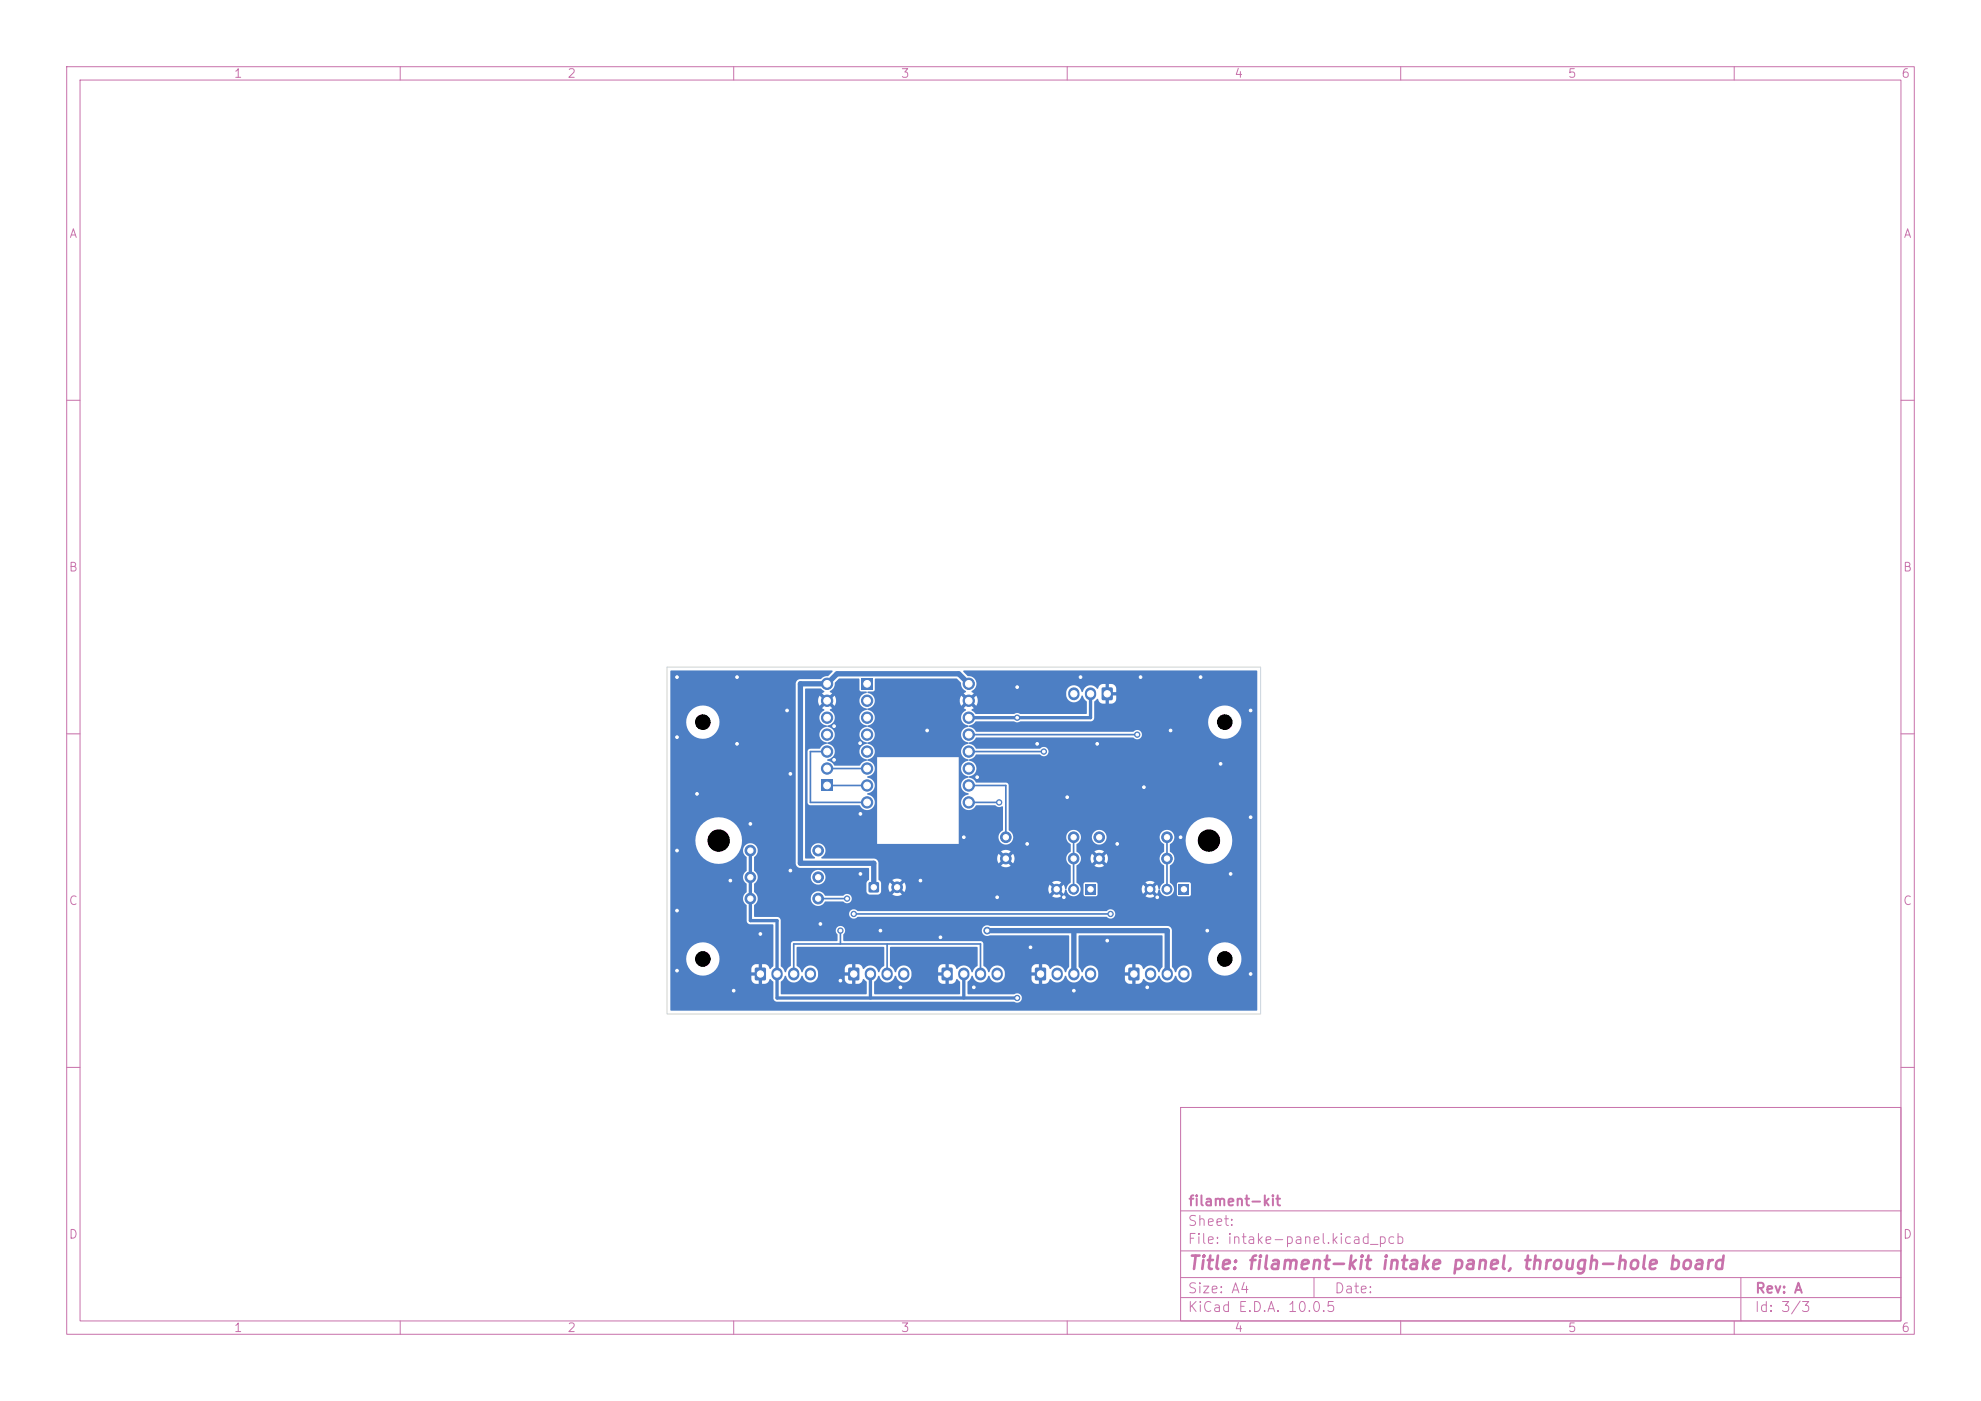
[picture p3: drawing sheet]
<svg xmlns="http://www.w3.org/2000/svg" width="297mm" height="210mm" viewBox="0 0 297 210" stroke-linecap="round" stroke-linejoin="round" font-family="sans-serif">
<defs><g id="words">
<text font-size="2" fill="#c872ab" x="178" y="190.8">Title: filament-kit intake panel, through-hole board</text>
<g font-size="1.5" fill="#c872ab">
<text x="178" y="184.1">Sheet:</text>
<text x="178" y="181.1">filament-kit</text>
<text x="178" y="186.8">File: intake-panel.kicad_pcb</text>
<text x="178" y="197">KiCad E.D.A. 10.0.5</text>
<text x="178" y="194.2">Size: A4</text>
<text x="200" y="194.2">Date:</text>
<text x="263" y="197">Id: 3/3</text>
<text x="263" y="194.2">Rev: A</text>
</g>
<g font-size="1.3" fill="#c872ab">
<text x="35" y="12">1</text>
<text x="85" y="12">2</text>
<text x="135" y="12">3</text>
<text x="185" y="12">4</text>
<text x="235" y="12">5</text>
<text x="285" y="12">6</text>
<text x="10.3" y="36">A</text>
<text x="285.3" y="36">A</text>
<text x="10.2" y="86">B</text>
<text x="285.2" y="86">B</text>
<text x="10.2" y="136">C</text>
<text x="285.2" y="136">C</text>
<text x="10.2" y="186">D</text>
<text x="285.2" y="186">D</text>
<text x="35" y="200">1</text>
<text x="85" y="200">2</text>
<text x="135" y="200">3</text>
<text x="185" y="200">4</text>
<text x="235" y="200">5</text>
<text x="285" y="200">6</text>
</g>
</g></defs>
<g fill="none" stroke="#c872ab" stroke-width=".15">
<path d="M10 10h277v190h-277zM12 12h273v186h-273zM60 10v2M110 10v2M160 10v2M210 10v2M260 10v2M10 60h2M285 60h2M10 110h2M285 110h2M10 160h2"/>
<path d="M177 166h108v32h-108zM285 160h2M60 198v2M110 198v2M160 198v2M177 194.5h108M177 191.5h108M177 187.5h108M177 181.5h108M197 191.5v3M210 198v2M260 198v2"/>
<path d="M261 191.5v6.5"/>
</g>
<g fill="#4d7fc4" stroke="#4d7fc4" stroke-width=".15">
<circle cx="161" cy="128.7" r=".8"/>
<circle cx="150.8" cy="128.7" r=".8"/>
<circle cx="150.8" cy="125.5" r=".8"/>
<circle cx="161" cy="125.5" r=".8"/>
</g>
<path d="M127.2 145.1h1.6v1.8h-1.6z" fill="#4d7fc4"/>
<path d="M130.5 145.9v.2M133 145.9v.2M135.5 145.9v.2" fill="none" stroke="#4d7fc4" stroke-width="1.7"/>
<g fill="#4d7fc4" stroke="#4d7fc4" stroke-width=".15">
<circle cx="164.8" cy="125.5" r=".8"/>
<circle cx="175" cy="125.5" r=".8"/>
</g>
<path d="M141.2 145.1h1.6v1.8h-1.6z" fill="#4d7fc4"/>
<path d="M144.5 145.9v.2M147 145.9v.2M149.5 145.9v.2" fill="none" stroke="#4d7fc4" stroke-width="1.7"/>
<path d="M129.1 101.7h1.7v1.7h-1.7z" fill="#4d7fc4"/>
<g fill="#4d7fc4" stroke="#4d7fc4" stroke-width=".15">
<circle cx="130" cy="105" r=".85"/>
<circle cx="130" cy="107.6" r=".85"/>
<circle cx="130" cy="110.1" r=".85"/>
<circle cx="130" cy="112.7" r=".85"/>
<circle cx="130" cy="115.2" r=".85"/>
<circle cx="130" cy="117.7" r=".85"/>
<circle cx="130" cy="120.3" r=".85"/>
<circle cx="145.2" cy="102.5" r=".85"/>
<circle cx="145.2" cy="105" r=".85"/>
<circle cx="145.2" cy="107.6" r=".85"/>
<circle cx="145.2" cy="110.1" r=".85"/>
<circle cx="145.2" cy="112.7" r=".85"/>
<circle cx="145.2" cy="115.2" r=".85"/>
<circle cx="145.2" cy="117.7" r=".85"/>
<circle cx="145.2" cy="120.3" r=".85"/>
<circle cx="175" cy="128.7" r=".8"/>
<circle cx="164.8" cy="128.7" r=".8"/>
</g>
<path d="M169.2 145.1h1.6v1.8h-1.6z" fill="#4d7fc4"/>
<path d="M172.5 145.9v.2M175 145.9v.2M177.5 145.9v.2" fill="none" stroke="#4d7fc4" stroke-width="1.7"/>
<path d="M165.2 103.1h1.6v1.8h-1.6z" fill="#4d7fc4"/>
<path d="M161 103.9v.2M163.5 103.9v.2" fill="none" stroke="#4d7fc4" stroke-width="1.7"/>
<path d="M176.8 132.6h1.4v1.5h-1.4z" fill="#4d7fc4"/>
<g fill="#4d7fc4" stroke="#4d7fc4" stroke-width=".15">
<circle cx="175" cy="133.3" r=".75"/>
<circle cx="172.4" cy="133.3" r=".75"/>
<circle cx="112.5" cy="134.7" r=".8"/>
<circle cx="122.7" cy="134.7" r=".8"/>
</g>
<path d="M130.3 132.3h1.4v1.4h-1.4z" fill="#4d7fc4"/>
<circle cx="134.5" cy="133" r=".8" fill="#4d7fc4" stroke="#4d7fc4" stroke-width=".15"/>
<path d="M162.8 132.6h1.5v1.5h-1.5z" fill="#4d7fc4"/>
<g fill="#4d7fc4" stroke="#4d7fc4" stroke-width=".15">
<circle cx="161" cy="133.3" r=".75"/>
<circle cx="158.4" cy="133.3" r=".75"/>
</g>
<path d="M155.2 145.1h1.6v1.8h-1.6z" fill="#4d7fc4"/>
<path d="M158.5 145.9v.2M161 145.9v.2M163.5 145.9v.2" fill="none" stroke="#4d7fc4" stroke-width="1.7"/>
<path d="M113.2 145.1h1.6v1.8h-1.6z" fill="#4d7fc4"/>
<path d="M116.5 145.9v.2M119 145.9v.2M121.5 145.9v.2" fill="none" stroke="#4d7fc4" stroke-width="1.7"/>
<g fill="#4d7fc4" stroke="#4d7fc4" stroke-width=".15">
<circle cx="112.5" cy="131.5" r=".8"/>
<circle cx="122.7" cy="131.5" r=".8"/>
</g>
<path d="M123.2 116.9h1.6v1.7h-1.6z" fill="#4d7fc4"/>
<g fill="#4d7fc4" stroke="#4d7fc4" stroke-width=".15">
<circle cx="124" cy="115.2" r=".85"/>
<circle cx="124" cy="112.7" r=".85"/>
<circle cx="124" cy="110.1" r=".85"/>
<circle cx="124" cy="107.6" r=".85"/>
<circle cx="124" cy="105" r=".85"/>
<circle cx="124" cy="102.5" r=".85"/>
<circle cx="112.5" cy="127.5" r=".8"/>
<circle cx="122.7" cy="127.5" r=".8"/>
<circle cx="187.5" cy="106.5" r=".4"/>
<circle cx="118.5" cy="130.5" r=".4"/>
<circle cx="101.5" cy="127.5" r=".4"/>
<circle cx="184.5" cy="131" r=".4"/>
<circle cx="183" cy="114.5" r=".4"/>
<circle cx="112.5" cy="123.5" r=".4"/>
<circle cx="171" cy="101.5" r=".4"/>
<circle cx="154" cy="126.5" r=".4"/>
<circle cx="114" cy="140" r=".4"/>
<circle cx="110" cy="148.5" r=".4"/>
<circle cx="172" cy="148" r=".4"/>
<circle cx="109.5" cy="132" r=".4"/>
<circle cx="152.5" cy="103" r=".4"/>
<circle cx="154.5" cy="142" r=".4"/>
<circle cx="129" cy="122" r=".4"/>
<circle cx="167.5" cy="126.5" r=".4"/>
<circle cx="101.5" cy="136.5" r=".4"/>
<circle cx="139" cy="109.5" r=".4"/>
<circle cx="118" cy="106.5" r=".4"/>
<circle cx="164.5" cy="111.5" r=".4"/>
<circle cx="181" cy="139.5" r=".4"/>
<circle cx="187.5" cy="146" r=".4"/>
<circle cx="110.5" cy="111.5" r=".4"/>
<circle cx="173.5" cy="134.5" r=".4"/>
<circle cx="101.5" cy="110.5" r=".4"/>
<circle cx="161" cy="148.5" r=".4"/>
<circle cx="180" cy="101.5" r=".4"/>
<circle cx="135" cy="148" r=".4"/>
<circle cx="126" cy="147" r=".4"/>
<circle cx="128.9" cy="111.4" r=".4"/>
<circle cx="104.5" cy="119" r=".4"/>
<circle cx="118.5" cy="116" r=".4"/>
<circle cx="160" cy="119.5" r=".4"/>
<circle cx="166" cy="141" r=".4"/>
<circle cx="125.1" cy="113.9" r=".4"/>
<circle cx="175.5" cy="109.5" r=".4"/>
<circle cx="123" cy="138.5" r=".4"/>
<circle cx="162" cy="101.5" r=".4"/>
<circle cx="149.5" cy="134.5" r=".4"/>
<circle cx="132" cy="139.5" r=".4"/>
<circle cx="129" cy="131" r=".4"/>
<circle cx="177" cy="125.5" r=".4"/>
<circle cx="146" cy="148" r=".4"/>
<circle cx="187.5" cy="122.5" r=".4"/>
<circle cx="138" cy="132" r=".4"/>
<circle cx="171.5" cy="118" r=".4"/>
<circle cx="146.5" cy="116.5" r=".4"/>
<circle cx="101.5" cy="145.5" r=".4"/>
<circle cx="159.5" cy="134.5" r=".4"/>
<circle cx="125" cy="108.9" r=".4"/>
<circle cx="141" cy="140.5" r=".4"/>
<circle cx="101.5" cy="101.5" r=".4"/>
<circle cx="144.5" cy="125.5" r=".4"/>
<circle cx="155.5" cy="111.5" r=".4"/>
<circle cx="110.5" cy="101.5" r=".4"/>
<circle cx="126" cy="139.5" r=".4"/>
<circle cx="127" cy="134.7" r=".4"/>
<circle cx="128" cy="137" r=".4"/>
<circle cx="166.5" cy="137" r=".4"/>
<circle cx="148" cy="139.5" r=".5"/>
<circle cx="152.5" cy="149.6" r=".4"/>
<circle cx="152.5" cy="107.6" r=".4"/>
<circle cx="170.5" cy="110.1" r=".4"/>
<circle cx="156.5" cy="112.7" r=".4"/>
<circle cx="149.8" cy="120.3" r=".4"/>
</g>
<g fill="none" stroke="#4d7fc4" stroke-width=".25">
<path d="M124 117.7h6M124 115.2h6M124 112.7h-2.5v7.6h8.5M145.2 117.7h5.6v7.8M145.2 112.7h11.3M145.2 110.1h25.3M122.7 134.7h4.3M126 139.5v2M128 137h38.5M145.2 120.3h4.6M161 125.5v7.8M175 125.5v7.8"/>
<path d="M119 146v-4.5h28v4.5M133 141.5v4.5"/>
</g>
<path d="M145.2 102.5l-1.5-1.5h-18.2l-1.5 1.5h-4v26.9h11v3.6M148 139.5h27v6.5M161 139.5v6.5" fill="none" stroke="#4d7fc4" stroke-width=".8"/>
<path d="M163.5 104v3.6h-18.3M112.5 127.5v10.5h4v11.6h36M130.5 146v3.6M144.5 146v3.6" fill="none" stroke="#4d7fc4" stroke-width=".5"/>
<g fill="#4d7fc4">
<path d="M119.4 142l13.1-.1 .1 .1v2.8a1.64 1.64 0 0 0-.8 .9h-.1a1.27 1.27 0 0 0-1-.9 1.27 1.27 0 0 0-1.3 .5l-.1-.1a.74 .74 0 0 0-.7-.7h-.4v1.1h-.4v-1.1a.85 .85 0 0 0-1.2 .7v.6h1v.4h-1v.6a.83 .83 0 0 0 1.2 .7v-1.1h.4v1.1a.86 .86 0 0 0 1.2-.7h.2l.3 .4v1.7l-.1 .1h-12.6l-.1-.1v-1.7l.4-.5 .2-.4h.1a1.24 1.24 0 0 0 1.2 1 1.24 1.24 0 0 0 1.2-1h.1a1.19 1.19 0 0 0 1.2 1 1.19 1.19 0 0 0 1.2-1.1v-.4a1.19 1.19 0 0 0-1.2-1.1 1.19 1.19 0 0 0-1.2 1h-.1l-.3-.6-.5-.4z"/>
<path d="M133.4 142l13.1-.1 .1 .1v2.8a1.64 1.64 0 0 0-.8 .9h-.1a1.27 1.27 0 0 0-1-.9 1.27 1.27 0 0 0-1.3 .5l-.1-.1a.74 .74 0 0 0-.7-.7h-.4v1.1h-.4v-1.1a.85 .85 0 0 0-1.2 .7v.6h1v.4h-1v.6a.83 .83 0 0 0 1.2 .7v-1.1h.4v1.1a.86 .86 0 0 0 1.2-.7h.2l.3 .4v1.7l-.1 .1h-12.6l-.1-.1v-1.7l.4-.5 .2-.4h.1a1.24 1.24 0 0 0 1.2 1 1.24 1.24 0 0 0 1.2-1h.1a1.19 1.19 0 0 0 1.2 1 1.19 1.19 0 0 0 1.2-1.1v-.4a1.19 1.19 0 0 0-1.2-1.1 1.19 1.19 0 0 0-1.2 1h-.1l-.3-.6-.5-.4z"/>
<path d="M100.5 100.6l24.3-.1v.2l-.7 .6a1.44 1.44 0 0 0-1.1 .5h-3.1l-.4 .3-.2 .3v26.9a.7 .7 0 0 0 .6 .8h10.3l.1 .1v1.6l-.3 .4-.1 .2v1.2l.2 .3 .3 .2h1.3l.2-.2 .2-.2v-.8h1.1l.2 .8 .7-.7 .1 .2 .3 .2-.7 .7a1.29 1.29 0 0 0 1.4 0l-.7-.7 .3-.2 .1-.2 .7 .7 .2-.5h21.4l.2 .8 .6-.7 .2 .3 .2 .1-.7 .6a1.24 1.24 0 0 0 1.4 0l-.6-.6 .2-.1 .1-.3 .7 .7 .2-.6 .1-.1a1.09 1.09 0 0 0 1.3 1 1.09 1.09 0 0 0 .9-1.3l-.3-.5h.7l.1 1.6 .2 .2h1.7l.2-.2v-.9h6.6l.2 .8 .6-.7 .1 .2 .3 .2-.7 .6a1.24 1.24 0 0 0 1.4 0l-.6-.6 .2-.1 .1-.3 .7 .7 .2-.6 .1-.1a1.09 1.09 0 0 0 1.3 1 1.09 1.09 0 0 0 .9-1.3l-.3-.5h.7v1.6l.2 .2 1.7 .1 .2-.2 .1-1.7-.2-.2-1.7-.1-.3 .3h-.7l-.3-.2v-2.5a1.22 1.22 0 0 0 .7-1.1 1.22 1.22 0 0 0-.7-1.1v-1.1l.5-.5h1.8l.1 .6a3.5 3.5 0 0 0 5.5 2.2 3.5 3.5 0 0 0-.5-5.9 3.5 3.5 0 0 0-5.1 3.1h-1.8l.1-.1a1.11 1.11 0 0 0-.6-1.4 1.11 1.11 0 0 0-1.5 .6 1.11 1.11 0 0 0 .6 1.4v1.1a1.23 1.23 0 0 0-.6 1.1 1.23 1.23 0 0 0 .6 1.1v2.5a1.47 1.47 0 0 0-.7 1l-.1-.1-.2-.6-.7 .7-.1-.3-.2-.1 .6-.6a1.24 1.24 0 0 0-1.4 0l.7 .6-.3 .2-.1 .2-.6-.7-.2 .6h-6.6l-.1-.7-.2-.2-1.6-.1-.3 .3h-.7l-.3-.2 .1-2.6a1.09 1.09 0 0 0 .6-1.1h1.4l.2 .8 .7-.7 .2 .3 .2 .1-.7 .7a1.29 1.29 0 0 0 1.4 0l-.7-.7 .2-.1 .2-.3 .7 .7a1.29 1.29 0 0 0 0-1.4l-.7 .7-.2-.3-.2-.1 .7-.7a1.29 1.29 0 0 0-1.4 0l.7 .7-.3 .2-.1 .2-.7-.7-.2 .6h-1.4a1.41 1.41 0 0 0-.7-.9v-1.2a1.16 1.16 0 0 0 .7-1.1h1.6v.2a1.1 1.1 0 0 0 1.7 .8 1.1 1.1 0 0 0 0-1.8 1.1 1.1 0 0 0-1.7 .8h-1.6l-.1-.2a1.13 1.13 0 0 0-1.8-.5 1.13 1.13 0 0 0 .3 1.9v1.1a1.17 1.17 0 0 0-.6 1 1.17 1.17 0 0 0 .6 1.1v2.5a1.47 1.47 0 0 0-.7 1l-.1-.1-.2-.6-.7 .7-.1-.2-.2-.2 .6-.6a1.24 1.24 0 0 0-1.4 0l.7 .6-.2 .1-.2 .3-.6-.7-.2 .6h-21.4v-.5l-.2-.4-.7 .7-.1-.2-.3-.2 .7-.7a1.29 1.29 0 0 0-1.4 0l.7 .7-.3 .2-.1 .2-.7-.7-.2 .6h-1.1v-.6l-.4-.5v-2.5a.7 .7 0 0 0-.6-.6h-7.9l-.1-.1h26.4l.2 .8 .7-.7 .2 .3 .2 .1-.7 .7a1.29 1.29 0 0 0 1.4 0l-.7-.7 .2-.1 .2-.3 .7 .7a1.29 1.29 0 0 0 0-1.4l-.7 .7-.1-.2-.3-.2 .7-.7a1.29 1.29 0 0 0-1.4 0l.7 .7-.2 .1-.2 .3-.7-.7-.2 .6h-26.4a1.27 1.27 0 0 0 .4-1.8l-.4-.3h20.6v-13h-12.2v13h-8.4a1.14 1.14 0 0 0-1.5 .6 1.14 1.14 0 0 0 .6 1.5l-.1 .1h-1.3l-.1-.1v-25.3l2.4-.1 .5 .4v.1l-.4 .2 .7 .7-.4 .3-.6-.6a1.33 1.33 0 0 0 0 1.5l.6-.6 .4 .3-.7 .7 .4 .1-.1 .2a1.17 1.17 0 0 0-.6 1.3 1.17 1.17 0 0 0 1.1 1v.1a1.21 1.21 0 0 0-1.1 .9 1.21 1.21 0 0 0 .5 1.3l.2 .1a.28 .28 0 0 1 .4 .3 1.55 1.55 0 0 0-1.2 .7h-1.4l-.2 .1-.1 .3v7.7l.1 .2 .2 .2h7.4a1.18 1.18 0 0 0 2.1 .3 1.18 1.18 0 0 0-.9-1.9v-.1a1.21 1.21 0 0 0 1.1-.9 1.21 1.21 0 0 0-.5-1.3l-.6-.2v-.2a1.18 1.18 0 0 0 1.2-1.2 1.18 1.18 0 0 0-1.2-1.2v-.1a1.21 1.21 0 0 0 1.1-.9 1.21 1.21 0 0 0-.5-1.3l-.6-.2v-.2a1.18 1.18 0 0 0 1.2-1.2 1.18 1.18 0 0 0-1.2-1.2v-.1a1.21 1.21 0 0 0 1.1-.9 1.21 1.21 0 0 0-.5-1.3l-.6-.2v-.2a1.18 1.18 0 0 0 1.2-1.1 1.18 1.18 0 0 0-1.1-1.2v-.2l.8-.1 .2-.1 .1-1.7 .1-.1h12.1l.7 .7a1.43 1.43 0 0 0 .7 1.3l-.3 .2 .6 .7-.3 .3-.7-.6a1.34 1.34 0 0 0 0 1.5l.7-.6 .3 .3-.6 .7 .3 .1v.2a1.17 1.17 0 0 0-.7 1.3 1.17 1.17 0 0 0 1.1 1v.1a1.21 1.21 0 0 0-1.1 .9 1.21 1.21 0 0 0 .5 1.3l.2 .1a.28 .28 0 0 1 .4 .3 1.18 1.18 0 0 0-1.1 1.2 1.18 1.18 0 0 0 1.1 1.1v.2a1.21 1.21 0 0 0-1.1 .9 1.21 1.21 0 0 0 .5 1.3l.2 .1a.28 .28 0 0 1 .4 .3 1.18 1.18 0 0 0-1.1 1.1 1.18 1.18 0 0 0 1.1 1.2v.1a1.21 1.21 0 0 0-1.1 .9 1.21 1.21 0 0 0 .5 1.4 1.25 1.25 0 0 0 1.8-.6h2.9a.89 .89 0 0 0 1 .2l.1 3.6a1.11 1.11 0 0 0-.5 1.7 1.11 1.11 0 0 0 1.8 0 1.11 1.11 0 0 0-.5-1.7v-6.8l-.1-.2-.2-.2-4.6-.1a1.6 1.6 0 0 0-1.1-.7l.1-.1a1.18 1.18 0 0 0 1.1-1.2 1.18 1.18 0 0 0-1.1-1.2v-.2a1.47 1.47 0 0 0 1.1-.7h9.6a.72 .72 0 0 0 1 0 .72 .72 0 0 0-.1-1 .72 .72 0 0 0-1 .1h-9.6a1.56 1.56 0 0 0-1.1-.8l.1-.1a1.49 1.49 0 0 0 1.1-.8l23.6 .1a.72 .72 0 0 0 1 0 .72 .72 0 0 0-.1-1.1 .72 .72 0 0 0-1 .2h-23.6a1.56 1.56 0 0 0-1.1-.8l.1-.1 .5-.2 .5-.5h5.7l.4 .2 28.7-.1 .1 .5a2.5 2.5 0 0 0 3.9 1.6 2.5 2.5 0 0 0-.4-4.3 2.5 2.5 0 0 0-3.6 2.2h-28.4l.3-.1h10.7l.4-.4v-2.5l.4-.4h.2a.74 .74 0 0 0 .6 .7h.4v-1.1h.6v1.1a.91 .91 0 0 0 .9-.3 .91 .91 0 0 0 .1-1h-.9v-.4h.9v-.6a.83 .83 0 0 0-1-.7v1.1h-.6v-1.1h-.4a.93 .93 0 0 0-.7 .7h-.2a1.21 1.21 0 0 0-1.2-.4 1.21 1.21 0 0 0-.9 .9h-.1a1.16 1.16 0 0 0-1.2-1 1.16 1.16 0 0 0-1.2 1.1l.1 .6a1.2 1.2 0 0 0 1.2 .9 1.2 1.2 0 0 0 1.1-1h.1l.2 .4 .4 .5v1.8h-10a.76 .76 0 0 0-.9 0h-5.7l-.6-.5v-.2l.3-.1-.6-.7 .3-.3 .7 .6a1.33 1.33 0 0 0 0-1.5l-.7 .6-.3-.3 .6-.7-.3-.2v-.1a1.15 1.15 0 0 0 .7-1.4 1.15 1.15 0 0 0-1.3-.9l-.7-.6 .1-.2 44 .1v50.8l-87.9 .1-.1-7.7h2.4v.4a2.5 2.5 0 0 0 4 1.6 2.5 2.5 0 0 0-.4-4.3 2.5 2.5 0 0 0-3.6 2.3h-2.4v-17.8h3.7l.1 .6a3.5 3.5 0 0 0 3 2.9 3.5 3.5 0 0 0 3.6-2.1h.5v.2a1.21 1.21 0 0 0 .5 .9v2a1.22 1.22 0 0 0 0 2v1.2a1.18 1.18 0 0 0 0 2v2.4l.3 .3 .2 .2h3.5v6.2l-.4 .4-.2-.1a.74 .74 0 0 0-.6-.6h-.5v1.1h-.4v-1.1a.85 .85 0 0 0-1.1 .7v.6h.9v.4h-.9v.7l.1 .3 .4 .3h.6v-1.1h.4v1.1a.86 .86 0 0 0 1.2-.7h.2l.3 .4v2.5l.2 .2 .3 .3h35.6a.72 .72 0 0 0 1-.1 .72 .72 0 0 0 0-1 .72 .72 0 0 0-1-.1h-6.9v-1.8l.4-.5 .2-.4h.1a1.2 1.2 0 0 0 1.2 1 1.2 1.2 0 0 0 1.2-1h.1a1.16 1.16 0 0 0 1.2 1 1.16 1.16 0 0 0 1.2-1.1l-.1-.5a1.19 1.19 0 0 0-1.2-1 1.19 1.19 0 0 0-1.1 1h-.1l-.3-.6-.5-.4v-3.3l-.1-.2-.2-.1h-20.6l-.1-.1v-.9l.3-.4v-.3h20.5v.2a.82 .82 0 0 0 1.2 .6h11.8l.1 4.7-.5 .8h-.1a1.22 1.22 0 0 0-1-1 1.22 1.22 0 0 0-1.3 .6l-.1-.1a.74 .74 0 0 0-.7-.7h-.4v1.1h-.5v-1.1a.85 .85 0 0 0-1.1 .7v.6h1v.4h-1l.1 .7 .1 .3 .4 .3h.5v-1.1h.5v1.1a.86 .86 0 0 0 1.2-.7l.1-.1a1.23 1.23 0 0 0 1.3 .6 1.23 1.23 0 0 0 .9-1h.1a1.2 1.2 0 0 0 1.2 1 1.2 1.2 0 0 0 1.2-1h.1a1.16 1.16 0 0 0 1.2 1 1.16 1.16 0 0 0 1.2-1.1l-.1-.5a1.19 1.19 0 0 0-1.2-1 1.19 1.19 0 0 0-1.1 1h-.1l-.5-.8v-4.6l.1-.1h12.4l.1 4.7-.4 .7a.13 .13 0 0 1-.2 .1 .13 .13 0 0 1-.1-.1 1.21 1.21 0 0 0-1-.9 1.21 1.21 0 0 0-1.2 .6l-.1-.1a.74 .74 0 0 0-.7-.7h-.3v1.1h-.6v-1.1a.85 .85 0 0 0-1.1 .7v.6h1v.4h-1l.1 .7 .1 .3 .4 .3h.5v-1.1h.6v1.1a.86 .86 0 0 0 1.1-.7l.1-.1a1.23 1.23 0 0 0 1.3 .6 1.23 1.23 0 0 0 .9-1h.1a1.2 1.2 0 0 0 1.2 1 1.2 1.2 0 0 0 1.2-1h.1a1.16 1.16 0 0 0 1.2 1 1.16 1.16 0 0 0 1.2-1.1l-.1-.5a1.19 1.19 0 0 0-1.2-1 1.19 1.19 0 0 0-1.1 1h-.1l-.5-.8v-1.1h5.4l.1 .4a2.5 2.5 0 0 0 3.9 1.6 2.5 2.5 0 0 0-.4-4.3 2.5 2.5 0 0 0-3.6 2.3h-5.4v-4.4a.7 .7 0 0 0-.6-.6h-26.7a.8 .8 0 0 0-1.2 .6h-20.5v-.1a.72 .72 0 0 0-1.1-.3 .72 .72 0 0 0 0 1.1v.9l-.1 .1h-6.6l-.2 .1-.1 .2v3.4a1.64 1.64 0 0 0-.8 .9h-.1l-.2-.4-.4-.5-.1-7-.4-.4h-3.4h-.1v-.3h14.2a.74 .74 0 0 0 .5 .6 .74 .74 0 0 0 .8-.3h37.4a.72 .72 0 0 0 1 .1 .72 .72 0 0 0-.1-1.1 .72 .72 0 0 0-1 .2h-37.4a.71 .71 0 0 0-.8-.3 .71 .71 0 0 0-.4 .8h-14.2v-1.4l.4-.6 .1-.5h8a1.15 1.15 0 0 0 .8 1.2 1.15 1.15 0 0 0 1.4-.7h2.7a.72 .72 0 0 0 1 .1 .72 .72 0 0 0-.1-1.1 .72 .72 0 0 0-1 .2h-2.7a1.11 1.11 0 0 0-1.2-.7 1.11 1.11 0 0 0-.9 1h-8l-.2-.5-.3-.4v-1.2l.4-.6 .1-.5h8a1.1 1.1 0 0 0 1.5 1.1 1.1 1.1 0 0 0 .3-1.8 1.1 1.1 0 0 0-1.8 .5v.2h-8l-.2-.5-.3-.4v-2a1.11 1.11 0 0 0 0-1.9 1.11 1.11 0 0 0-1.7 .8h-.5l.1-.2a3.5 3.5 0 0 0-2.6-4.6 3.5 3.5 0 0 0-4.2 3.4h-3.7v-17.8h2.4v.5a2.5 2.5 0 0 0 4 1.6 2.5 2.5 0 0 0-.4-4.3 2.5 2.5 0 0 0-3.6 2.2h-2.4z"/>
<path d="M125.2 102.3l.6-.6h3l.1 1.8 .2 .1 .8 .1v.2a1.18 1.18 0 0 0-1.1 1.1 1.18 1.18 0 0 0 1.2 1.2v.1a1.21 1.21 0 0 0-1.1 .9 1.21 1.21 0 0 0 .5 1.4h.2a.28 .28 0 0 1 .4 .3 1.18 1.18 0 0 0-1.2 1.2 1.18 1.18 0 0 0 1.2 1.2v.1a1.21 1.21 0 0 0-1.1 .9 1.21 1.21 0 0 0 .5 1.3l.2 .1a.28 .28 0 0 1 .4 .3 1.55 1.55 0 0 0-1.2 .8h-3.7a1.56 1.56 0 0 0-1.1-.8v-.1a1.21 1.21 0 0 0 1.1-.9 1.21 1.21 0 0 0-.5-1.3l-.6-.2v-.1a1.21 1.21 0 0 0 1.1-.9 1.21 1.21 0 0 0-.5-1.4l-.6-.2v-.1a1.21 1.21 0 0 0 1.1-.9 1.21 1.21 0 0 0-.5-1.3l-.2-.1v-.2l.4-.1-.7-.7 .4-.3 .6 .6a1.33 1.33 0 0 0 0-1.5l-.6 .6-.4-.3 .7-.7-.4-.2a1.51 1.51 0 0 0 .8-1.4z"/>
</g>
<path d="M100 100h89v52h-89z" fill="none" stroke="#d0d2cd" stroke-width=".15"/>
<g fill="#fff" stroke="#fff" stroke-width=".15">
<circle cx="187.5" cy="106.5" r=".2"/>
<circle cx="118.5" cy="130.5" r=".2"/>
<circle cx="101.5" cy="127.5" r=".2"/>
<circle cx="184.5" cy="131" r=".2"/>
<circle cx="183" cy="114.5" r=".2"/>
<circle cx="112.5" cy="123.5" r=".2"/>
<circle cx="171" cy="101.5" r=".2"/>
<circle cx="154" cy="126.5" r=".2"/>
<circle cx="114" cy="140" r=".2"/>
<circle cx="110" cy="148.5" r=".2"/>
<circle cx="172" cy="148" r=".2"/>
<circle cx="109.5" cy="132" r=".2"/>
<circle cx="152.5" cy="103" r=".2"/>
<circle cx="154.5" cy="142" r=".2"/>
<circle cx="129" cy="122" r=".2"/>
<circle cx="167.5" cy="126.5" r=".2"/>
<circle cx="101.5" cy="136.5" r=".2"/>
<circle cx="139" cy="109.5" r=".2"/>
<circle cx="118" cy="106.5" r=".2"/>
<circle cx="164.5" cy="111.5" r=".2"/>
<circle cx="181" cy="139.5" r=".2"/>
<circle cx="187.5" cy="146" r=".2"/>
<circle cx="110.5" cy="111.5" r=".2"/>
<circle cx="173.5" cy="134.5" r=".2"/>
<circle cx="101.5" cy="110.5" r=".2"/>
<circle cx="161" cy="148.5" r=".2"/>
<circle cx="180" cy="101.5" r=".2"/>
<circle cx="135" cy="148" r=".2"/>
<circle cx="126" cy="147" r=".2"/>
<circle cx="129" cy="111.4" r=".2"/>
<circle cx="104.5" cy="119" r=".2"/>
<circle cx="118.5" cy="116" r=".2"/>
<circle cx="160" cy="119.5" r=".2"/>
<circle cx="166" cy="141" r=".2"/>
<circle cx="125" cy="113.9" r=".2"/>
<circle cx="175.5" cy="109.5" r=".2"/>
<circle cx="123" cy="138.5" r=".2"/>
<circle cx="162" cy="101.5" r=".2"/>
<circle cx="149.5" cy="134.5" r=".2"/>
<circle cx="132" cy="139.5" r=".2"/>
<circle cx="129" cy="131" r=".2"/>
<circle cx="177" cy="125.5" r=".2"/>
<circle cx="146" cy="148" r=".2"/>
<circle cx="187.5" cy="122.5" r=".2"/>
<circle cx="138" cy="132" r=".2"/>
<circle cx="171.5" cy="118" r=".2"/>
<circle cx="146.5" cy="116.5" r=".2"/>
<circle cx="101.5" cy="145.5" r=".2"/>
<circle cx="159.5" cy="134.5" r=".2"/>
<circle cx="125" cy="108.9" r=".2"/>
<circle cx="141" cy="140.5" r=".2"/>
<circle cx="101.5" cy="101.5" r=".2"/>
<circle cx="144.5" cy="125.5" r=".2"/>
<circle cx="155.5" cy="111.5" r=".2"/>
<circle cx="110.5" cy="101.5" r=".2"/>
<circle cx="126" cy="139.5" r=".2"/>
<circle cx="127" cy="134.7" r=".2"/>
<circle cx="128" cy="137" r=".2"/>
<circle cx="166.5" cy="137" r=".2"/>
<circle cx="148" cy="139.5" r=".25"/>
<circle cx="152.5" cy="149.6" r=".2"/>
<circle cx="152.5" cy="107.6" r=".2"/>
<circle cx="170.5" cy="110.1" r=".2"/>
<circle cx="156.5" cy="112.7" r=".2"/>
<circle cx="149.8" cy="120.3" r=".2"/>
<circle cx="161" cy="128.7" r=".4"/>
<circle cx="150.8" cy="128.7" r=".4"/>
<circle cx="150.8" cy="125.5" r=".4"/>
<circle cx="161" cy="125.5" r=".4"/>
<circle cx="128" cy="146" r=".47"/>
<circle cx="130.5" cy="146" r=".48"/>
<circle cx="133" cy="146" r=".47"/>
<circle cx="135.5" cy="146" r=".48"/>
<circle cx="164.8" cy="125.5" r=".4"/>
<circle cx="175" cy="125.5" r=".4"/>
<circle cx="142" cy="146" r=".47"/>
<circle cx="144.5" cy="146" r=".47"/>
<circle cx="147" cy="146" r=".47"/>
<circle cx="149.5" cy="146" r=".47"/>
<circle cx="130" cy="102.5" r=".5"/>
<circle cx="130" cy="105" r=".5"/>
<circle cx="130" cy="107.6" r=".5"/>
<circle cx="130" cy="110.1" r=".5"/>
<circle cx="130" cy="112.7" r=".5"/>
<circle cx="130" cy="115.2" r=".5"/>
<circle cx="130" cy="117.7" r=".5"/>
<circle cx="130" cy="120.3" r=".5"/>
<circle cx="145.2" cy="102.5" r=".5"/>
<circle cx="145.2" cy="105" r=".5"/>
<circle cx="145.2" cy="107.6" r=".5"/>
<circle cx="145.2" cy="110.1" r=".5"/>
<circle cx="145.2" cy="112.7" r=".5"/>
<circle cx="145.2" cy="115.2" r=".5"/>
<circle cx="145.2" cy="117.7" r=".5"/>
<circle cx="145.2" cy="120.3" r=".5"/>
<circle cx="175" cy="128.7" r=".4"/>
<circle cx="164.8" cy="128.7" r=".4"/>
<circle cx="170" cy="146" r=".47"/>
<circle cx="172.5" cy="146" r=".47"/>
<circle cx="175" cy="146" r=".47"/>
<circle cx="177.5" cy="146" r=".47"/>
<circle cx="166" cy="104" r=".47"/>
<circle cx="163.5" cy="104" r=".47"/>
<circle cx="161" cy="104" r=".47"/>
<circle cx="177.5" cy="133.3" r=".4"/>
<circle cx="175" cy="133.3" r=".4"/>
<circle cx="172.4" cy="133.3" r=".4"/>
<circle cx="112.5" cy="134.7" r=".4"/>
<circle cx="122.7" cy="134.7" r=".4"/>
<circle cx="131" cy="133" r=".4"/>
<circle cx="134.5" cy="133" r=".4"/>
<circle cx="163.5" cy="133.3" r=".4"/>
<circle cx="161" cy="133.3" r=".4"/>
<circle cx="158.4" cy="133.3" r=".4"/>
<circle cx="156" cy="146" r=".47"/>
<circle cx="158.5" cy="146" r=".47"/>
<circle cx="161" cy="146" r=".47"/>
<circle cx="163.5" cy="146" r=".47"/>
<circle cx="114" cy="146" r=".47"/>
<circle cx="116.5" cy="146" r=".47"/>
<circle cx="119" cy="146" r=".47"/>
<circle cx="121.5" cy="146" r=".47"/>
<circle cx="112.5" cy="131.5" r=".4"/>
<circle cx="122.7" cy="131.5" r=".4"/>
<circle cx="124" cy="117.7" r=".5"/>
<circle cx="124" cy="115.2" r=".5"/>
<circle cx="124" cy="112.7" r=".5"/>
<circle cx="124" cy="110.1" r=".5"/>
<circle cx="124" cy="107.6" r=".5"/>
<circle cx="124" cy="105" r=".5"/>
<circle cx="124" cy="102.5" r=".5"/>
<circle cx="112.5" cy="127.5" r=".4"/>
<circle cx="122.7" cy="127.5" r=".4"/>
</g>
<g fill="#000" stroke="#000" stroke-width=".15">
<circle cx="105.4" cy="108.2" r="1.1"/>
<circle cx="183.6" cy="108.2" r="1.1"/>
<circle cx="107.7" cy="126" r="1.6"/>
<circle cx="181.2" cy="126" r="1.6"/>
<circle cx="105.4" cy="143.7" r="1.1"/>
<circle cx="183.6" cy="143.7" r="1.1"/>
</g>
<use href="#words"/>
</svg>
